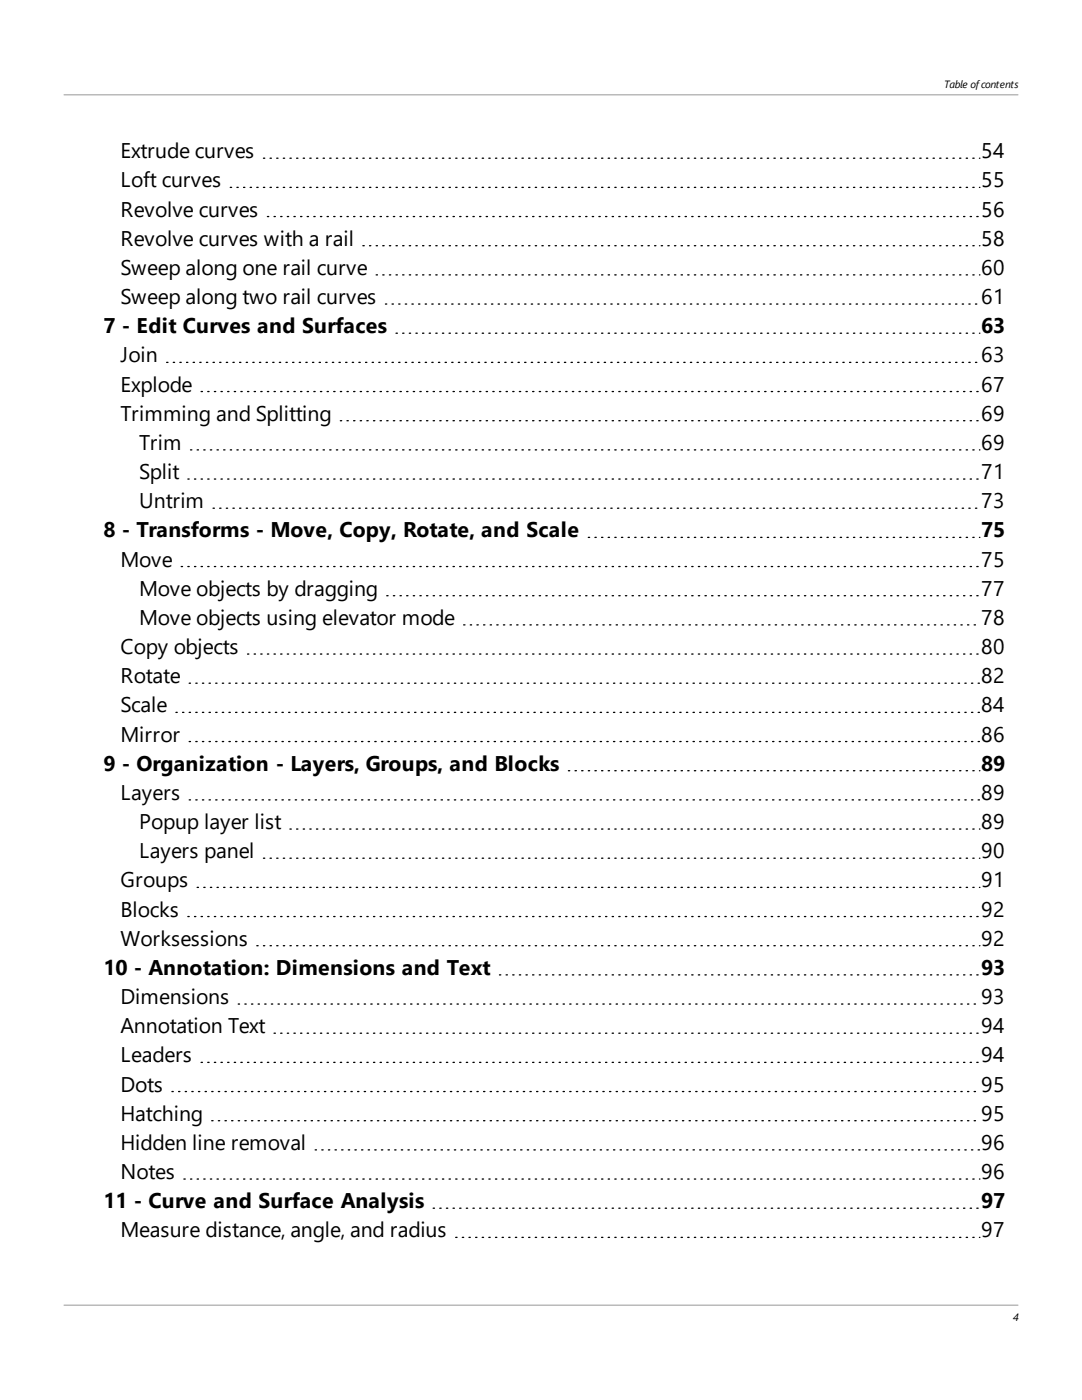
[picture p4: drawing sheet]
<svg xmlns="http://www.w3.org/2000/svg" width="216mm" height="279mm" viewBox="0 0 216 279" stroke-linecap="round" stroke-linejoin="round" font-family="sans-serif">
<defs><g id="words">
<g font-size="4.2">
<text x="24.1" y="31.6">Extrude curves</text>
<text x="195.8" y="31.6">54</text>
<text x="24.1" y="37.4">Loft curves</text>
<text x="195.8" y="37.4">55</text>
<text x="24.1" y="43.2">Revolve curves</text>
<text x="195.8" y="43.2">56</text>
<text x="24.1" y="49">Revolve curves with a rail</text>
<text x="195.8" y="49">58</text>
<text x="24.1" y="54.9">Sweep along one rail curve</text>
<text x="195.8" y="54.9">60</text>
<text x="24.1" y="60.7">Sweep along two rail curves</text>
<text x="195.8" y="60.7">61</text>
<text x="20.6" y="66.5">7 - Edit Curves and Surfaces</text>
<text x="195.8" y="66.5">63</text>
<text x="24.1" y="72.3">Join</text>
<text x="195.8" y="72.3">63</text>
<text x="24.1" y="78.1">Explode</text>
<text x="24.1" y="84">Trimming and Splitting</text>
<text x="195.8" y="78.1">67</text>
<text x="195.8" y="84">69</text>
<text x="27.8" y="89.8">Trim</text>
<text x="195.8" y="89.8">69</text>
<text x="27.8" y="95.6">Split</text>
<text x="195.8" y="95.6">71</text>
<text x="27.8" y="101.4">Untrim</text>
<text x="195.8" y="101.4">73</text>
<text x="20.6" y="107.2">8 - Transforms - Move, Copy, Rotate, and Scale</text>
<text x="195.8" y="107.2">75</text>
<text x="24.1" y="113.1">Move</text>
<text x="195.8" y="113.1">75</text>
<text x="27.8" y="118.9">Move objects by dragging</text>
<text x="195.8" y="118.9">77</text>
<text x="27.8" y="124.7">Move objects using elevator mode</text>
<text x="195.8" y="124.7">78</text>
<text x="24.1" y="130.5">Copy objects</text>
<text x="195.8" y="130.5">80</text>
<text x="24.1" y="136.4">Rotate</text>
<text x="195.8" y="136.4">82</text>
<text x="24.1" y="142.2">Scale</text>
<text x="195.8" y="142.2">84</text>
<text x="24.1" y="148">Mirror</text>
<text x="195.8" y="148">86</text>
<text x="20.6" y="153.8">9 - Organization - Layers, Groups, and Blocks</text>
<text x="195.8" y="153.8">89</text>
<text x="24.1" y="159.6">Layers</text>
<text x="195.8" y="159.6">89</text>
<text x="27.8" y="165.5">Popup layer list</text>
<text x="195.8" y="165.5">89</text>
<text x="27.8" y="171.3">Layers panel</text>
<text x="195.8" y="171.3">90</text>
<text x="24.1" y="177.1">Groups</text>
<text x="195.8" y="177.1">91</text>
<text x="24.1" y="182.9">Blocks</text>
<text x="195.8" y="182.9">92</text>
<text x="24.1" y="188.7">Worksessions</text>
<text x="195.8" y="188.7">92</text>
<text x="20.6" y="194.6">10 - Annotation: Dimensions and Text</text>
<text x="195.8" y="194.6">93</text>
<text x="24.1" y="200.4">Dimensions</text>
<text x="195.8" y="200.4">93</text>
<text x="24.1" y="206.2">Annotation Text</text>
<text x="195.8" y="206.2">94</text>
<text x="24.1" y="212">Leaders</text>
<text x="195.8" y="212">94</text>
<text x="24.1" y="217.8">Dots</text>
<text x="195.8" y="217.8">95</text>
<text x="24.1" y="223.7">Hatching</text>
<text x="195.8" y="223.7">95</text>
<text x="24.1" y="229.5">Hidden line removal</text>
<text x="195.8" y="229.5">96</text>
<text x="24.1" y="235.3">Notes</text>
<text x="195.8" y="235.3">96</text>
<text x="20.6" y="241.1">11 - Curve and Surface Analysis</text>
<text x="195.8" y="241.1">97</text>
<text x="24.1" y="246.9">Measure distance, angle, and radius</text>
<text x="195.8" y="246.9">97</text>
</g>
<g font-size="2.1">
<text x="188.4" y="17.5">Table ofcontents</text>
<text x="202.1" y="263.5">4</text>
</g>
</g></defs>
<path d="M12.7 18.9h190.5M12.7 260.5h190.5" fill="none" stroke="#b1b1b1" stroke-width=".26"/>
<g fill="none" stroke="#000" stroke-width=".26" stroke-dasharray=".3 1.1">
<path d="M46 37.4h149.5M52.6 31.6h142.9M53.4 43.2h142.1M72.4 49h123.1M75.1 54.9h120.4M33.3 72.3h162.2M40.1 78.1h155.4M76.9 60.7h118.6M79 66.5h116.5M37.5 95.6h158M38 89.8h157.5M67.9 84h127.6"/>
<path d="M36.2 113.1h159.3M42.5 101.4h153M77.2 118.9h118.3M117.4 107.2h78.1M37.7 136.4h157.8M49.4 130.5h146.1M92.5 124.7h103M35.1 142.2h160.4M37.7 148h157.8M37.7 159.6h157.8M113.4 153.8h82.1M39.3 177.1h156.2"/>
<path d="M52.6 171.3h142.9M57.9 165.5h137.6M37.5 182.9h158M51.2 188.7h144.3M99.7 194.6h95.8M34.3 217.8h161.2M40.1 212h155.4M47.5 200.4h148M54.7 206.2h140.8M36.7 235.3h158.8M42.2 223.7h153.3M62.9 229.5h132.6"/>
<path d="M86.4 241.1h109.1M90.9 246.9h104.6"/>
</g>
<use href="#words"/>
</svg>
